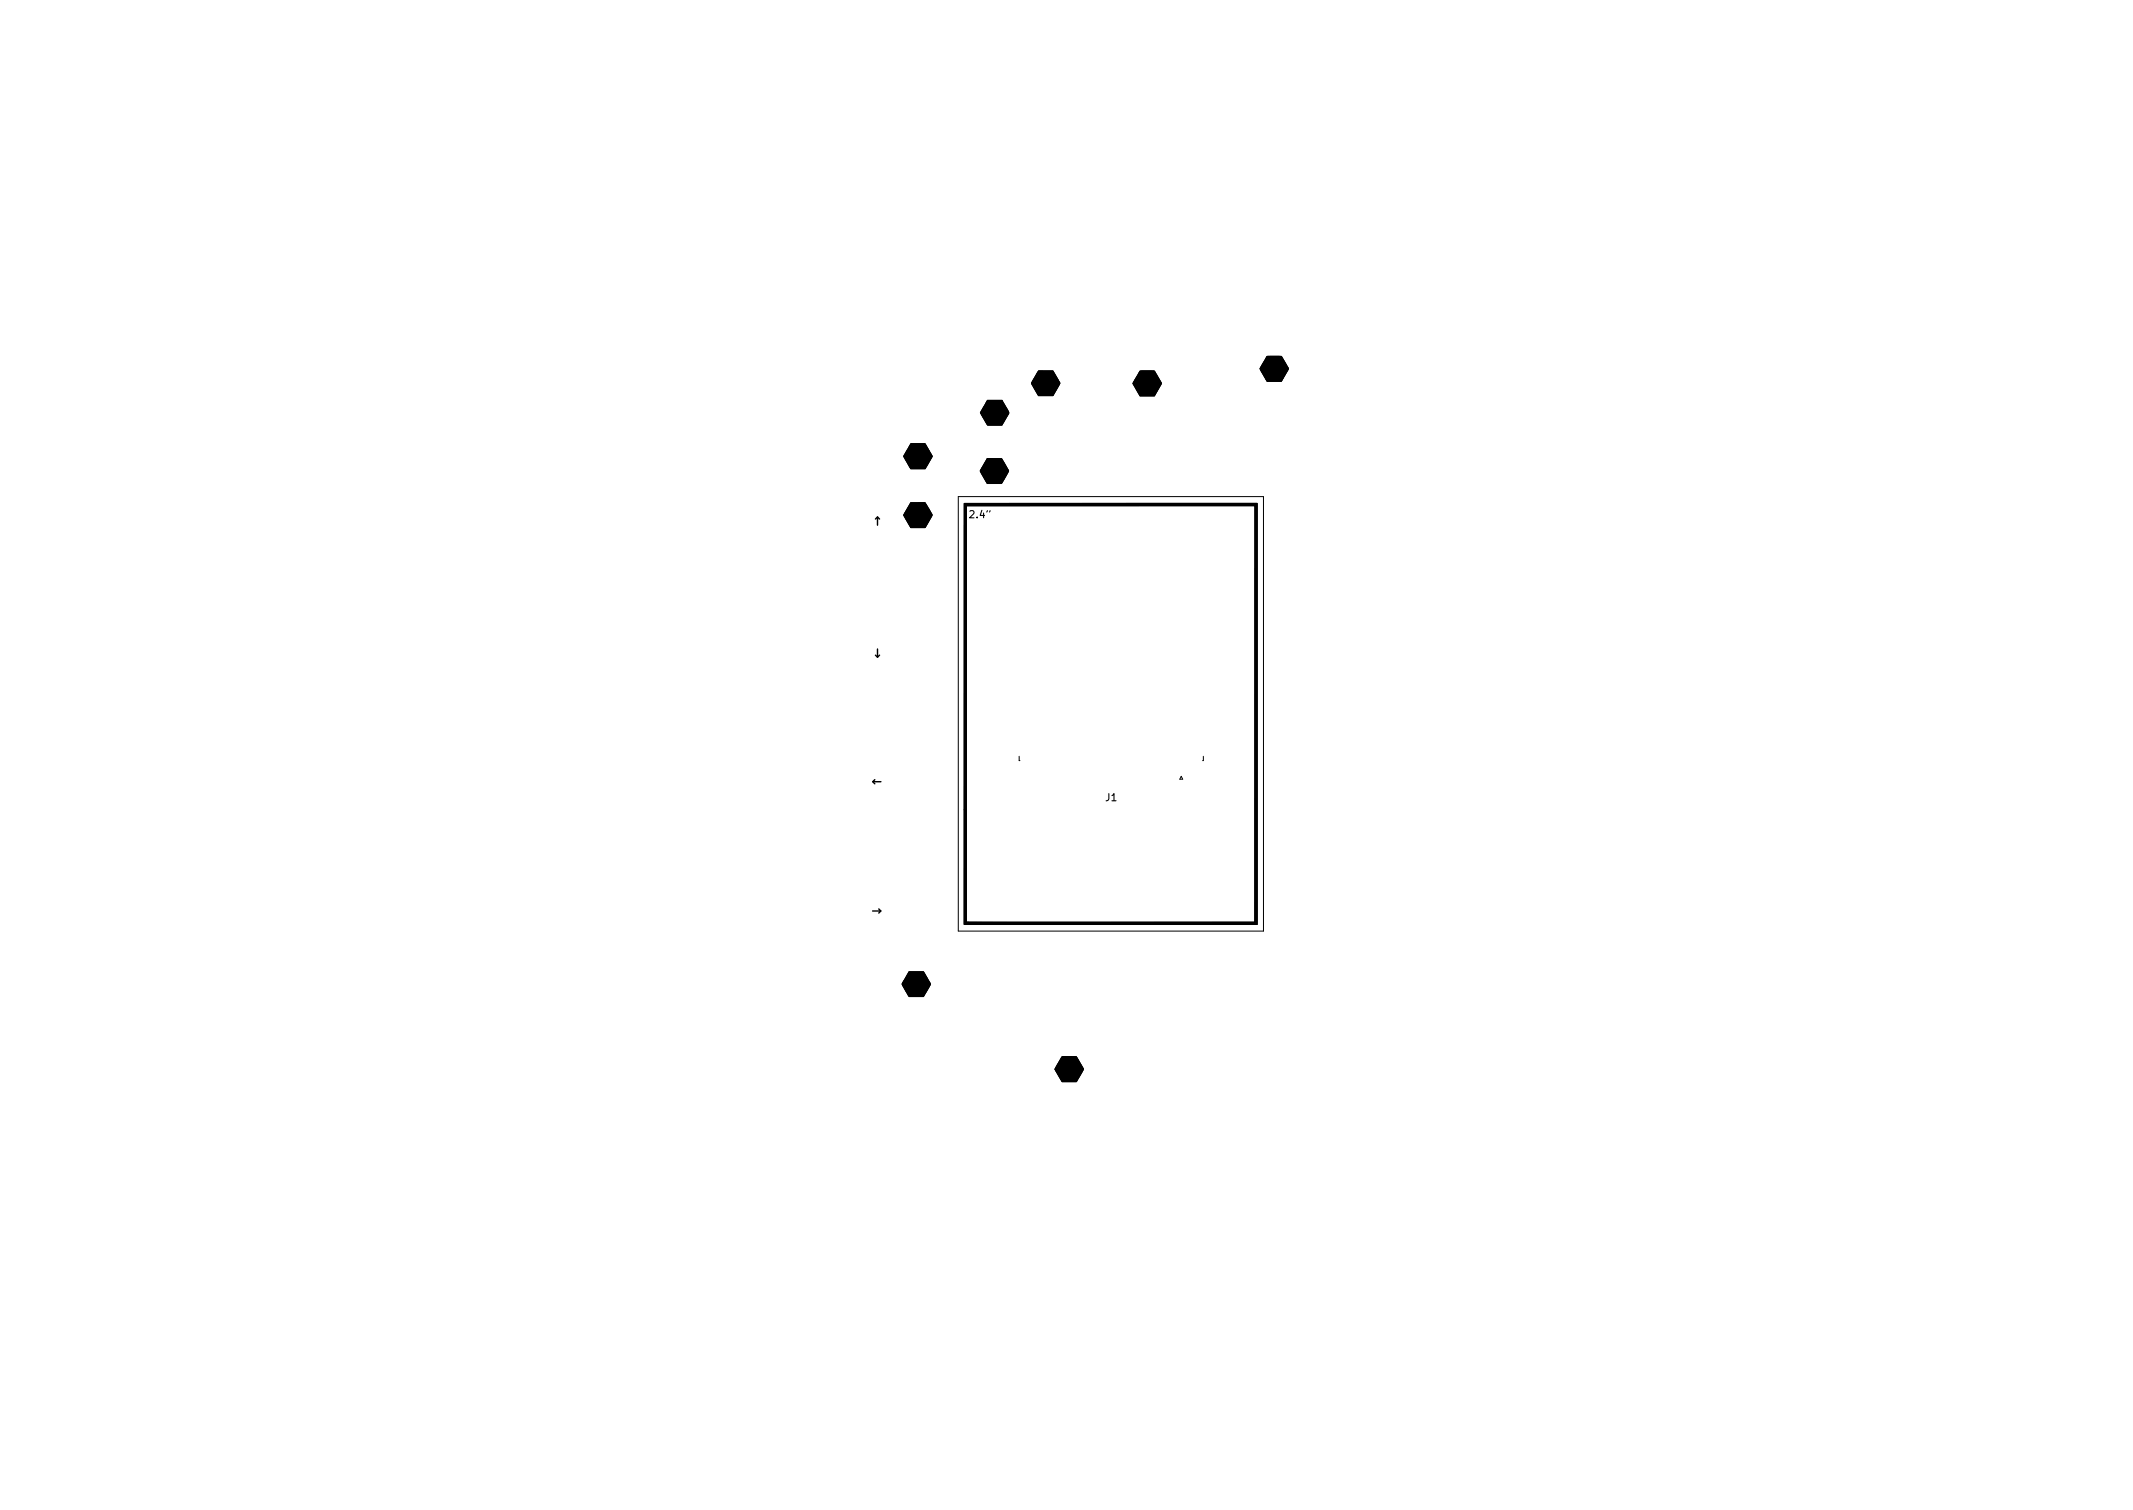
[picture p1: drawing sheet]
<svg xmlns="http://www.w3.org/2000/svg" width="297mm" height="210mm" viewBox="0 0 297 210" stroke-linecap="round" stroke-linejoin="round" font-family="sans-serif">
<defs><g id="words">
<g font-size="1.4">
<text x="135.5" y="72.1">2.4</text>
<text x="154" y="111.5">J1</text>
</g>
</g></defs>
<path d="M121.9 72.3l.3-.3 .3 .3M122.2 72v1.1M121.9 91.2l.3 .3 .3-.3M122.2 90.4v1.1M121.5 108.8h1.2M121.8 108.6l-.3 .2 .3 .3M121.5 126.8h1.2M122.4 126.6l.3 .2-.3 .3" fill="none" stroke="#000" stroke-width=".2"/>
<path d="M135.1 71.2l.4-.1 .1 .3-.6 .7h.6M137.9 71.1l-.1 .2" fill="none" stroke="#000" stroke-width=".15"/>
<path d="M133.5 69.1h42.5v60.5h-42.5zM141.9 105.3v.6h.1M164.5 108.1l.2 .4h-.4zM167.6 105.3v.6h-.1" fill="none" stroke="#000" stroke-width=".14"/>
<path d="M137.5 55.7h2l.6 1a.88 .88 0 0 1 0 1.5l-.6 1h-2l-1-1.7zM144.6 51.6l2 .1 .8 1.4a.46 .46 0 0 1 0 .7l-.8 1.3h-2l-1-1.7zM158.7 51.7l1.9-.1 .3 .2 .8 1.6-.9 1.7h-2l-1-1.7zM176.4 49.6h.2a4.1 4.1 0 0 1 1.9 .1l.7 1.3a.5 .5 0 0 1 0 .8l-.8 1.3h-1.9l-1-1.8zM126.8 70h2l.4 .6a2.39 2.39 0 0 1 .6 1.2l-1 1.7h-2l-.8-1.4a.45 .45 0 0 1 .1-.8zM126.9 61.8h1.9l1 1.7-1 1.8h-2l-.7-1.3-.3-.5zM137.5 63.9h2l.9 1.7-.9 1.7h-2l-.7-1.1a.66 .66 0 0 1-.2-.8zM126.6 135.3h2l.7 1.2a.73 .73 0 0 1 0 1.1l-.7 1.2h-2l-1-1.8zM134.3 70.1h40.8v58.6h-40.8v-15.9h.3v15.6h40.1l.1-58h-40.2v42.4h-.3zM147.9 147.1h2l.7 1.3a.6 .6 0 0 1 0 1l-.7 1.2h-2l-1-1.7z" fill="#000" stroke="#000" stroke-width=".14"/>
<use href="#words"/>
</svg>
